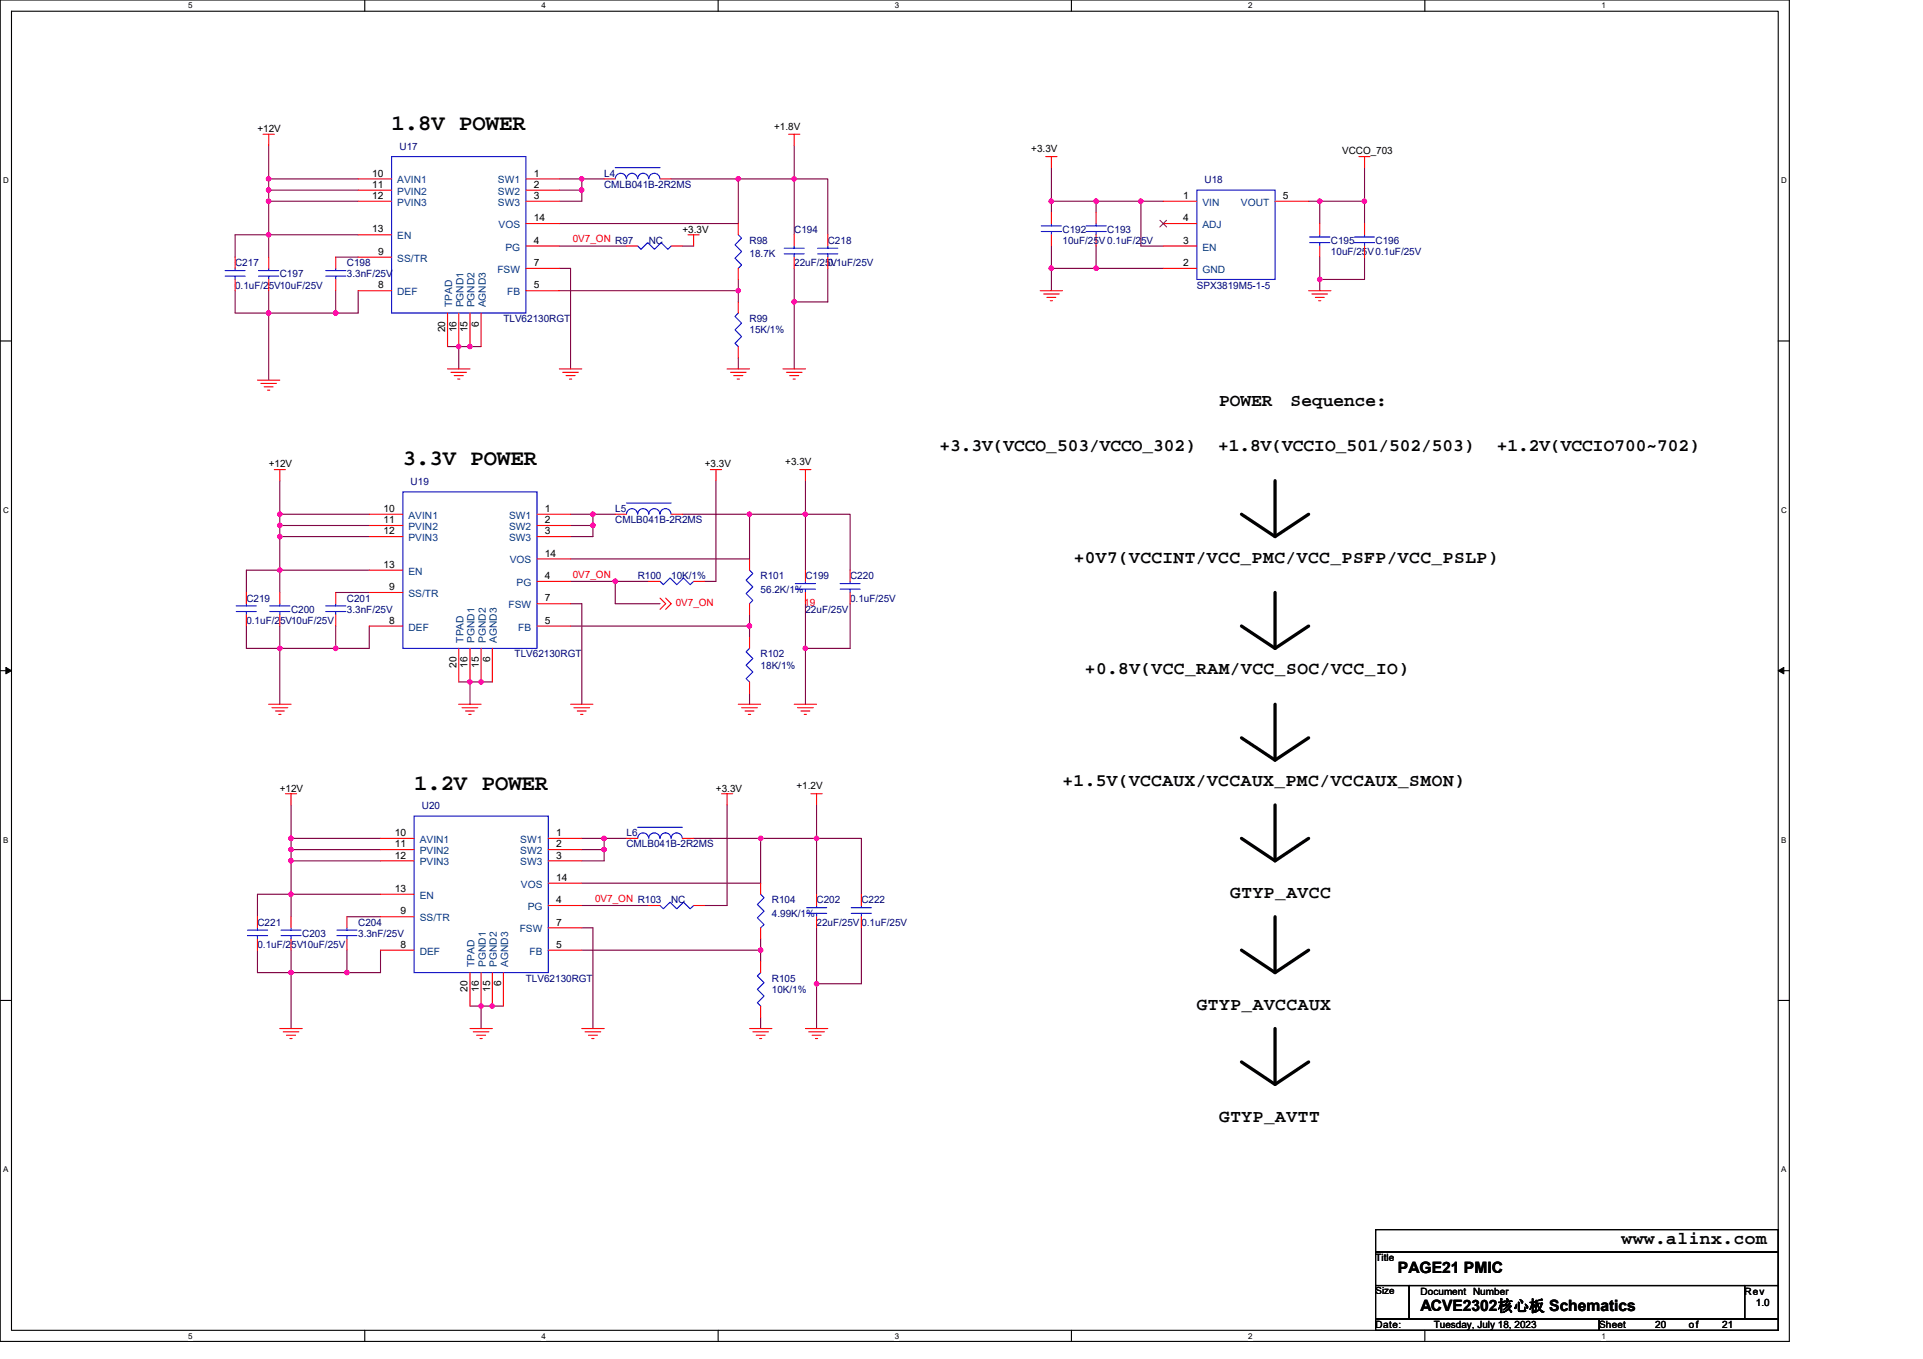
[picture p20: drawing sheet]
<svg xmlns="http://www.w3.org/2000/svg" width="297mm" height="210mm" viewBox="0 0 297 210" stroke-linecap="round" stroke-linejoin="round" font-family="sans-serif">
<defs><g id="words">
<g font-size="3.4">
<text x="60.5" y="20.1">1.8V POWER</text>
<text x="62.2" y="71.9">3.3V POWER</text>
<text x="64" y="122">1.2V POWER</text>
</g>
<g font-size="2.8">
<text x="188.3" y="62.7">POWER</text>
<text x="199.4" y="62.7">Sequence:</text>
<text x="145.1" y="69.7">+3.3V(VCCO_503/VCCO_302)</text>
<text x="188.2" y="69.7">+1.8V(VCCIO_501/502/503)</text>
<text x="231.2" y="69.7">+1.2V(VCCIO700~702)</text>
<text x="165.9" y="86.9">+0V7(VCCINT/VCC_PMC/VCC_PSFP/VCC_PSLP)</text>
<text x="167.6" y="104.2">+0.8V(VCC_RAM/VCC_SOC/VCC_IO)</text>
<text x="164.1" y="121.5">+1.5V(VCCAUX/VCCAUX_PMC/VCCAUX_SMON)</text>
<text x="190" y="138.7">GTYP_AVCC</text>
<text x="184.9" y="156">GTYP_AVCCAUX</text>
<text x="188.3" y="173.3">GTYP_AVTT</text>
<text x="250.5" y="192.3">www.alinx.com</text>
</g>
<g font-size="2.4">
<text x="215.9" y="196.7">PAGE21 PMIC</text>
<text x="219.4" y="202.6">ACVE2302核心板 Schematics</text>
</g>
<g font-size="1.5">
<text x="39.8" y="20.4">+12V</text>
<text x="119.6" y="20.1">+1.8V</text>
<text x="159.3" y="23.5">+3.3V</text>
<text x="207.3" y="23.9">VCCO_703</text>
<text x="57.5" y="27.3">10</text>
<text x="57.5" y="29">11</text>
<text x="82.4" y="27.3">1</text>
<text x="82.4" y="29">2</text>
<text x="57.5" y="30.7">12</text>
<text x="57.5" y="35.9">13</text>
<text x="82.4" y="34.2">14</text>
<text x="82.4" y="30.7">3</text>
<text x="105.4" y="35.9">+3.3V</text>
<text x="182.8" y="30.7">1</text>
<text x="182.8" y="34.2">4</text>
<text x="198.2" y="30.7">5</text>
<text x="58.4" y="39.4">9</text>
<text x="82.4" y="41.1">7</text>
<text x="82.4" y="37.7">4</text>
<text x="182.8" y="37.7">3</text>
<text x="182.8" y="41.1">2</text>
<text x="58.4" y="44.6">8</text>
<text x="82.4" y="44.6">5</text>
<text x="68.8" y="51.4" transform="rotate(-90 68.8 51.4)">20</text>
<text x="70.5" y="51.4" transform="rotate(-90 70.5 51.4)">16</text>
<text x="72.2" y="51.4" transform="rotate(-90 72.2 51.4)">15</text>
<text x="74" y="50.5" transform="rotate(-90 74 50.5)">6</text>
<text x="121.3" y="71.9">+3.3V</text>
<text x="41.5" y="72.2">+12V</text>
<text x="108.9" y="72.2">+3.3V</text>
<text x="59.2" y="79.1">10</text>
<text x="59.2" y="80.8">11</text>
<text x="59.2" y="82.6">12</text>
<text x="84.2" y="79.1">1</text>
<text x="84.2" y="80.8">2</text>
<text x="84.2" y="82.6">3</text>
<text x="59.2" y="87.7">13</text>
<text x="84.2" y="86">14</text>
<text x="84.2" y="89.5">4</text>
<text x="60.1" y="91.2">9</text>
<text x="84.2" y="92.9">7</text>
<text x="60.1" y="96.4">8</text>
<text x="84.2" y="96.4">5</text>
<text x="70.5" y="103.2" transform="rotate(-90 70.5 103.2)">20</text>
<text x="72.2" y="103.2" transform="rotate(-90 72.2 103.2)">16</text>
<text x="74" y="103.2" transform="rotate(-90 74 103.2)">15</text>
<text x="75.7" y="102.3" transform="rotate(-90 75.7 102.3)">6</text>
<text x="43.2" y="122.3">+12V</text>
<text x="110.6" y="122.3">+3.3V</text>
<text x="123" y="122">+1.2V</text>
<text x="61" y="129.2">10</text>
<text x="61" y="130.9">11</text>
<text x="85.9" y="129.2">1</text>
<text x="85.9" y="130.9">2</text>
<text x="61" y="132.7">12</text>
<text x="61" y="137.8">13</text>
<text x="85.9" y="136.1">14</text>
<text x="85.9" y="132.7">3</text>
<text x="61.9" y="141.3">9</text>
<text x="85.9" y="143">7</text>
<text x="85.9" y="139.6">4</text>
<text x="61.9" y="146.5">8</text>
<text x="85.9" y="146.5">5</text>
<text x="72.2" y="153.3" transform="rotate(-90 72.2 153.3)">20</text>
<text x="74" y="153.3" transform="rotate(-90 74 153.3)">16</text>
<text x="75.7" y="153.3" transform="rotate(-90 75.7 153.3)">15</text>
<text x="77.4" y="152.4" transform="rotate(-90 77.4 152.4)">6</text>
<text x="212.5" y="194.9">Title</text>
<text x="212.5" y="200">Size</text>
<text x="219.4" y="200">Document Number</text>
<text x="269.5" y="200">Rev</text>
<text x="271.2" y="201.8">1.0</text>
<text x="212.5" y="205.2">Date:</text>
<text x="221.5" y="205.2">Tuesday, July 18, 2023</text>
<text x="247" y="205.2">Sheet</text>
<text x="255.7" y="205.2">20</text>
<text x="260.9" y="205.2">of</text>
<text x="266" y="205.2">21</text>
</g>
<g font-size="1.5" fill="#000080">
<text x="61.7" y="23.2">U17</text>
<text x="93.3" y="27.3">L4</text>
<text x="93.3" y="29">CMLB041B-2R2MS</text>
<text x="186.1" y="28.3">U18</text>
<text x="122.7" y="35.9">C194</text>
<text x="164.1" y="35.9">C192</text>
<text x="171" y="35.9">C193</text>
<text x="36.3" y="41.1">C217</text>
<text x="53.6" y="41.1">C198</text>
<text x="100.2" y="37.7">NC</text>
<text x="115.8" y="37.7">R98</text>
<text x="115.8" y="39.8">18.7K</text>
<text x="122.7" y="41.1">22uF/25V</text>
<text x="127.9" y="37.7">C218</text>
<text x="127.9" y="41.1">0.1uF/25V</text>
<text x="164.1" y="37.7">10uF/25V 0.1uF/25V</text>
<text x="205.6" y="37.7">C195</text>
<text x="205.6" y="39.4">10uF/25V0.1uF/25V</text>
<text x="212.5" y="37.7">C196</text>
<text x="36.3" y="44.6">0.1uF/25V10uF/25V</text>
<text x="43.2" y="42.9">C197</text>
<text x="53.6" y="42.9">3.3nF/25V</text>
<text x="184.9" y="44.6">SPX3819M5-1-5</text>
<text x="77.8" y="49.8">TLV62130RGT</text>
<text x="115.8" y="49.8">R99</text>
<text x="115.8" y="51.5">15K/1%</text>
<text x="63.4" y="75">U19</text>
<text x="95" y="79.1">L5</text>
<text x="95" y="80.9">CMLB041B-2R2MS</text>
<text x="98.5" y="89.5">R100</text>
<text x="103.7" y="89.5">10K/1%</text>
<text x="117.5" y="89.5">R101</text>
<text x="124.4" y="89.5">C199</text>
<text x="131.3" y="89.5">C220</text>
<text x="38.1" y="92.9">C219</text>
<text x="45" y="94.7">C200</text>
<text x="53.6" y="92.9">C201</text>
<text x="53.6" y="94.7">3.3nF/25V</text>
<text x="117.5" y="91.6">56.2K/1%</text>
<text x="124.4" y="94.7">22uF/25V</text>
<text x="131.3" y="92.9">0.1uF/25V</text>
<text x="38.1" y="96.4">0.1uF/25V10uF/25V</text>
<text x="79.5" y="101.6">TLV62130RGT</text>
<text x="117.5" y="101.6">R102</text>
<text x="117.5" y="103.3">18K/1%</text>
<text x="65.2" y="125.1">U20</text>
<text x="96.8" y="129.2">L6</text>
<text x="96.8" y="130.9">CMLB041B-2R2MS</text>
<text x="39.8" y="143">C221</text>
<text x="55.3" y="143">C204</text>
<text x="103.7" y="139.6">NC</text>
<text x="119.2" y="139.6">R104</text>
<text x="119.2" y="141.6">4.99K/1%</text>
<text x="126.1" y="139.6">C202</text>
<text x="126.1" y="143">22uF/25V 0.1uF/25V</text>
<text x="133.1" y="139.6">C222</text>
<text x="39.8" y="146.5">0.1uF/25V10uF/25V</text>
<text x="46.7" y="144.8">C203</text>
<text x="55.3" y="144.8">3.3nF/25V</text>
<text x="81.2" y="151.7">TLV62130RGT</text>
<text x="119.2" y="151.7">R105</text>
<text x="119.2" y="153.4">10K/1%</text>
</g>
<g font-size="1.5" fill="#004080">
<text x="61.4" y="28.3">AVIN1</text>
<text x="76.9" y="28.3">SW1</text>
<text x="61.4" y="30.1">PVIN2</text>
<text x="61.4" y="31.8">PVIN3</text>
<text x="76.9" y="30.1">SW2</text>
<text x="76.9" y="31.8">SW3</text>
<text x="77" y="35.2">VOS</text>
<text x="185.7" y="31.8">VIN</text>
<text x="185.7" y="35.2">ADJ</text>
<text x="191.7" y="31.8">VOUT</text>
<text x="61.4" y="37">EN</text>
<text x="61.4" y="40.4">SS/TR</text>
<text x="78.1" y="38.7">PG</text>
<text x="185.7" y="38.7">EN</text>
<text x="61.4" y="45.6">DEF</text>
<text x="69.8" y="47.5" transform="rotate(-90 69.8 47.5)">TPAD</text>
<text x="71.6" y="47.5" transform="rotate(-90 71.6 47.5)">PGND1</text>
<text x="73.3" y="47.5" transform="rotate(-90 73.3 47.5)">PGND2</text>
<text x="75" y="47.5" transform="rotate(-90 75 47.5)">AGND3</text>
<text x="76.8" y="42.2">FSW</text>
<text x="78.3" y="45.6">FB</text>
<text x="185.7" y="42.2">GND</text>
<text x="63.1" y="80.2">AVIN1</text>
<text x="63.1" y="81.9">PVIN2</text>
<text x="63.1" y="83.6">PVIN3</text>
<text x="78.6" y="80.2">SW1</text>
<text x="78.6" y="81.9">SW2</text>
<text x="78.6" y="83.6">SW3</text>
<text x="63.1" y="88.8">EN</text>
<text x="78.7" y="87.1">VOS</text>
<text x="63.1" y="92.2">SS/TR</text>
<text x="78.5" y="94">FSW</text>
<text x="79.8" y="90.5">PG</text>
<text x="63.1" y="97.4">DEF</text>
<text x="71.6" y="99.3" transform="rotate(-90 71.6 99.3)">TPAD</text>
<text x="73.3" y="99.3" transform="rotate(-90 73.3 99.3)">PGND1</text>
<text x="75" y="99.3" transform="rotate(-90 75 99.3)">PGND2</text>
<text x="76.8" y="99.3" transform="rotate(-90 76.8 99.3)">AGND3</text>
<text x="80" y="97.4">FB</text>
<text x="64.8" y="130.2">AVIN1</text>
<text x="64.8" y="132">PVIN2</text>
<text x="80.4" y="130.2">SW1</text>
<text x="80.4" y="132">SW2</text>
<text x="64.8" y="133.7">PVIN3</text>
<text x="80.4" y="133.7">SW3</text>
<text x="80.5" y="137.2">VOS</text>
<text x="64.8" y="138.9">EN</text>
<text x="64.8" y="142.3">SS/TR</text>
<text x="81.5" y="140.6">PG</text>
<text x="64.8" y="147.5">DEF</text>
<text x="73.3" y="149.4" transform="rotate(-90 73.3 149.4)">TPAD</text>
<text x="75" y="149.4" transform="rotate(-90 75 149.4)">PGND1</text>
<text x="76.8" y="149.4" transform="rotate(-90 76.8 149.4)">PGND2</text>
<text x="78.5" y="149.4" transform="rotate(-90 78.5 149.4)">AGND3</text>
<text x="80.3" y="144.1">FSW</text>
<text x="81.8" y="147.5">FB</text>
</g>
<g font-size="1.5" fill="#f00">
<text x="88.5" y="37.5">0V7_ON R97</text>
<text x="88.5" y="89.3">0V7_ON</text>
<text x="104.4" y="93.6">0V7_ON</text>
<text x="124.2" y="93.6">19</text>
<text x="91.9" y="139.4">0V7_ON R103</text>
</g>
<g font-size="1.2">
<text x="29.1" y="1.3">5</text>
<text x="83.6" y="1.3">4</text>
<text x="138.2" y="1.3">3</text>
<text x="192.8" y="1.3">2</text>
<text x="247.4" y="1.3">1</text>
<text x=".5" y="28.3">D</text>
<text x="275.1" y="28.3">D</text>
<text x=".5" y="79.2">C</text>
<text x="275.1" y="79.2">C</text>
<text x=".5" y="130.2">B</text>
<text x="275.1" y="130.2">B</text>
<text x=".5" y="181.1">A</text>
<text x="275.1" y="181.1">A</text>
<text x="29.1" y="206.8">5</text>
<text x="83.6" y="206.8">4</text>
<text x="138.2" y="206.8">3</text>
<text x="192.8" y="206.8">2</text>
<text x="247.4" y="206.8">1</text>
</g>
</g></defs>
<path d="M0 0h276.4v207.3h-276.4zM1.8 1.7h272.9v203.8h-272.9z" fill="none" stroke="#000" stroke-width=".17"/>
<g fill="#fff">
<path d="M29.1 .2h.6v1.4h-.6z"/>
<path d="M29.1 205.7h.6v1.4h-.6z"/>
</g>
<path d="M56.3 0v1.7M56.3 205.5v1.8" fill="none" stroke="#000" stroke-width=".17"/>
<g fill="#fff">
<path d="M83.6 .2h.7v1.4h-.7z"/>
<path d="M83.6 205.7h.7v1.4h-.7z"/>
</g>
<path d="M110.9 0v1.7M110.9 205.5v1.8" fill="none" stroke="#000" stroke-width=".17"/>
<g fill="#fff">
<path d="M138.2 .2h.7v1.4h-.7z"/>
<path d="M138.2 205.7h.7v1.4h-.7z"/>
</g>
<path d="M165.5 0v1.7M165.5 205.5v1.8" fill="none" stroke="#000" stroke-width=".17"/>
<g fill="#fff">
<path d="M192.8 .2h.6v1.4h-.6z"/>
<path d="M192.8 205.7h.6v1.4h-.6z"/>
</g>
<path d="M220.1 0v1.7M220.1 205.5v1.8" fill="none" stroke="#000" stroke-width=".17"/>
<g fill="#fff">
<path d="M247.4 .2h.6v1.4h-.6z"/>
<path d="M247.4 205.7h.6v1.4h-.6z"/>
<path d="M.5 27.2h.8v1.4h-.8z"/>
<path d="M275.1 27.2h.9v1.4h-.9z"/>
<path d="M.5 78.1h.8v1.4h-.8z"/>
<path d="M275.1 78.1h.9v1.4h-.9z"/>
</g>
<path d="M0 52.7h1.8M274.7 52.7h1.7" fill="none" stroke="#000" stroke-width=".17"/>
<g fill="#fff">
<path d="M.5 129.1h.8v1.4h-.8z"/>
<path d="M275.1 129.1h.8v1.4h-.8z"/>
</g>
<path d="M0 103.6h1.8M274.7 103.6h1.7" fill="none" stroke="#000" stroke-width=".17"/>
<path d="M.9 103.1l.9 .5-.9 .5zM274.7 103.6l.8-.5v1z" fill="#000" stroke="#000" stroke-width=".15"/>
<g fill="#fff">
<path d="M.5 180h.8v1.4h-.8z"/>
<path d="M275.1 180h.8v1.4h-.8z"/>
</g>
<path d="M0 154.6h1.8M274.7 154.6h1.7M212.5 190h62.2v3.5h-62.2zM212.5 193.5h62.2v5.1h-62.2zM212.5 198.6h5.2v5.2h-5.2zM217.7 198.6h51.8v5.2h-51.8zM269.5 198.6h5.2v5.2h-5.2zM212.5 203.8h34.5v1.7h-34.5zM247 203.8h27.7v1.7h-27.7z" fill="none" stroke="#000" stroke-width=".17"/>
<path d="M191.8 79.5l5.2 3.4 5.1-3.4M197 74.3v8.6M191.8 96.7l5.2 3.5 5.1-3.5M197 91.5v8.7M191.8 114l5.2 3.5 5.1-3.5M197 108.8v8.7M191.8 129.5l5.2 3.5 5.1-3.5M197 124.4v8.6M191.8 146.8l5.2 3.5 5.1-3.5M197 158.9v8.7M197 141.6v8.7M191.8 164.1l5.2 3.5 5.1-3.5" fill="none" stroke="#000" stroke-width=".51"/>
<g fill="none" stroke="#800040" stroke-width=".17">
<path d="M41.5 36.3h-5.2v3.4M41.5 36.3h13.8M41.5 22.5v5.1h13.8M41.5 29.4h13.8M41.5 31.1h13.8M41.5 31.1v5.2M41.5 29.4v1.7M41.5 27.6v1.8M41.5 36.3v3.4M51.9 39.7h3.4M86.4 38h10.4M86.4 29.4h3.5"/>
<path d="M86.4 27.6h3.5M89.9 27.6h3.4M89.9 27.6v1.8M89.9 29.4v1.7h-3.5M103.7 27.6h10.3M105.4 38h1.7M114 27.6h8.7M114 27.6v6.9h-27.6M122.7 27.6h5.2v8.7M122.7 27.6v8.7M122.7 22.5v5.1M162.4 31.1h6.9"/>
<path d="M162.4 31.1v1.7M162.4 38v3.5M162.4 25.9v5.2M169.3 31.1h6.9M169.3 31.1v1.7M169.3 38v3.5M176.2 31.1h3.5M176.2 31.1v6.9h3.5M202.1 31.1h1.8M203.9 31.1h6.9M203.9 31.1v3.4M203.9 39.7v3.5"/>
<path d="M210.8 25.9v5.2M210.8 39.7v3.5h-6.9M210.8 31.1v3.4M36.3 44.9v3.5h5.2M41.5 48.4h10.4M41.5 44.9v3.5M41.5 48.4v10.3M51.9 44.9v3.5M55.3 44.9v3.5h-3.4M69.1 53.6h1.8M70.9 53.6h3.4M70.9 53.6v3.4"/>
<path d="M86.4 44.9h27.6M86.4 41.5h1.7v15.5M114 43.2v1.7M114 44.9v1.8M114 55.3v1.7M122.7 46.7v10.3M122.7 41.5v5.2M127.9 41.5v5.2h-5.2M162.4 41.5h6.9M162.4 41.5v3.4M169.3 41.5h10.4M203.9 43.2v1.7"/>
<path d="M43.2 74.3v5.2h13.8M43.2 79.5v1.7h13.8M88.1 79.5h3.5M91.6 79.5h3.4M91.6 79.5v1.7M105.4 79.5h10.4M110.6 74.3v15.5h-1.7M115.8 79.5v6.9h-27.7M115.8 79.5h8.6M124.4 79.5v8.6M124.4 74.3v5.2M124.4 79.5h6.9v8.6"/>
<path d="M38.1 96.7v3.5h5.1M43.2 82.9h13.8M43.2 81.2v1.7M43.2 82.9v5.2M43.2 88.1v3.4M43.2 88.1h-5.1v3.4M43.2 96.7v3.5M43.2 88.1h13.8M51.9 96.7v3.5M51.9 91.5h5.1M57 96.7v3.5h-5.1M88.1 89.8h6.9"/>
<path d="M88.1 93.3h1.8v15.5M88.1 81.2h3.5M88.1 96.7h27.7M91.6 81.2v1.7h-3.5M95 89.8h5.2M95 89.8v3.5h7M115.8 96.7v1.8M115.8 95v1.7M124.4 93.3v6.9M131.3 93.3v6.9h-6.9M43.2 100.2h8.7M43.2 100.2v8.6"/>
<path d="M70.9 105.4h1.7M72.6 105.4v3.4M72.6 105.4h3.4M115.8 107.1v1.7M124.4 100.2v8.6M45 124.4v5.1h13.8M45 129.5v1.8h13.8M45 133h13.8M45 133v5.2M45 131.3v1.7M45 138.2v3.4M45 138.2h-5.2v3.4"/>
<path d="M45 138.2h13.8M89.9 139.9h10.3M89.9 131.3h3.4M89.9 129.5h3.4M93.3 129.5h3.5M93.3 129.5v1.8M93.3 131.3v1.7h-3.4M107.1 129.5h10.4M112.3 124.4v15.5h-3.4M117.5 129.5v7h-27.6M117.5 129.5h8.6M126.1 129.5h7v8.7"/>
<path d="M126.1 129.5v8.7M126.1 124.4v5.1M39.8 146.8v3.5h5.2M45 150.3h8.6M45 146.8v3.5M45 150.3v8.6M53.6 141.6h5.2M53.6 146.8v3.5M58.8 146.8v3.5h-5.2M72.6 155.4h1.7M74.3 155.4h3.5M74.3 155.4v3.5"/>
<path d="M89.9 146.8h27.6M89.9 143.4h1.7v15.5M117.5 145.1v1.7M117.5 157.2v1.7M117.5 146.8v1.7M126.1 143.4v8.6M126.1 152v6.9M133.1 143.4v8.6h-7"/>
</g>
<g fill="#f0f" stroke="#f0f" stroke-width=".17">
<circle cx="89.8" cy="29.4" r=".34"/>
<circle cx="89.9" cy="27.6" r=".33"/>
<circle cx="41.5" cy="31.1" r=".34"/>
<circle cx="51.9" cy="48.4" r=".34"/>
<circle cx="114" cy="44.9" r=".33"/>
<circle cx="41.5" cy="48.4" r=".34"/>
<circle cx="41.5" cy="27.6" r=".33"/>
<circle cx="70.8" cy="53.5" r=".33"/>
<circle cx="72.6" cy="53.5" r=".33"/>
<circle cx="41.5" cy="29.4" r=".34"/>
<circle cx="114" cy="27.6" r=".33"/>
<circle cx="122.7" cy="27.6" r=".33"/>
<circle cx="95" cy="89.8" r=".34"/>
<circle cx="91.6" cy="81.2" r=".34"/>
<circle cx="91.6" cy="79.4" r=".33"/>
<circle cx="115.8" cy="96.7" r=".33"/>
<circle cx="51.9" cy="100.2" r=".34"/>
<circle cx="43.2" cy="100.2" r=".34"/>
<circle cx="43.2" cy="79.4" r=".33"/>
<circle cx="72.6" cy="105.4" r=".33"/>
<circle cx="74.3" cy="105.4" r=".33"/>
<circle cx="43.2" cy="81.2" r=".34"/>
<circle cx="115.8" cy="79.4" r=".33"/>
<circle cx="43.2" cy="82.9" r=".34"/>
<circle cx="43.2" cy="88.1" r=".33"/>
<circle cx="124.4" cy="79.4" r=".33"/>
<circle cx="93.3" cy="131.3" r=".33"/>
<circle cx="93.3" cy="129.5" r=".34"/>
<circle cx="44.9" cy="133" r=".34"/>
<circle cx="53.6" cy="150.3" r=".34"/>
<circle cx="117.5" cy="146.8" r=".34"/>
<circle cx="44.9" cy="150.3" r=".34"/>
<circle cx="126.1" cy="129.5" r=".34"/>
<circle cx="74.3" cy="155.4" r=".34"/>
<circle cx="76" cy="155.4" r=".34"/>
<circle cx="44.9" cy="131.3" r=".33"/>
<circle cx="44.9" cy="129.5" r=".34"/>
<circle cx="117.5" cy="129.5" r=".34"/>
<circle cx="44.9" cy="138.2" r=".34"/>
<circle cx="162.4" cy="41.4" r=".34"/>
<circle cx="210.8" cy="31.1" r=".34"/>
<circle cx="203.9" cy="31.1" r=".34"/>
<circle cx="169.3" cy="41.4" r=".34"/>
<circle cx="203.9" cy="43.2" r=".34"/>
<circle cx="162.4" cy="31.1" r=".34"/>
<circle cx="176.2" cy="31.1" r=".34"/>
<circle cx="169.3" cy="31.1" r=".34"/>
<circle cx="41.5" cy="36.3" r=".33"/>
<circle cx="122.7" cy="46.6" r=".34"/>
<circle cx="124.4" cy="100.2" r=".34"/>
<circle cx="126.1" cy="152" r=".34"/>
</g>
<g fill="none" stroke="#f00" stroke-width=".17">
<path d="M36.3 39.7v1.8M40.6 20.7h1.8M41.5 20.7v1.8M41.5 39.7v1.8M51.9 39.7v1.8M55.3 27.6h5.2M55.3 29.4h5.2M55.3 31.1h5.2M55.3 36.3h5.2M55.3 39.7h5.2M81.2 27.6h5.2M81.2 29.4h5.2"/>
<path d="M81.2 31.1h5.2M81.2 34.5h5.2M81.2 38h5.2M93.3 27.6h1.7M96.8 38h1.7M102 27.6h1.7M103.7 38h1.7M106.3 36.3h1.7M107.1 36.3v1.7M114 34.5v1.8M121.8 20.7h1.7M122.7 20.7v1.8"/>
<path d="M122.7 36.3v1.7M122.7 39.7v1.8M127.9 36.3v1.7M127.9 39.7v1.8M161.5 24.2h1.8M162.4 32.8v1.7M162.4 36.3v1.7M162.4 24.2v1.7M169.3 32.8v1.7M169.3 36.3v1.7M179.7 31.1h5.2M179.7 34.5h5.2"/>
<path d="M179.7 38h5.2M197 31.1h5.1M203.9 34.5v1.8M203.9 38v1.7M209.9 24.2h1.7M210.8 24.2v1.7M210.8 34.5v1.8M210.8 38v1.7M36.3 43.2v1.7M39.8 58.7h3.4M40.3 59.2h2.4M40.8 59.8h1.4"/>
<path d="M41.5 43.2v1.7M51.9 43.2v1.7M55.3 44.9h5.2M69.1 57h3.5M69.1 48.4v5.2M69.7 57.5h2.4M70.2 58h1.4M70.7 58.6h.3M70.9 48.4v5.2M72.6 48.4v5.2M74.3 48.4v5.2M81.2 41.5h5.2"/>
<path d="M81.2 44.9h5.2M86.4 57h3.5M86.9 57.5h2.4M87.4 58h1.4M88 58.6h.3M112.3 57h3.5M112.8 57.5h2.4M113.3 58h1.4M113.9 58.6h.3M114 53.6v1.7M114 46.7v1.7M114 41.5v1.7"/>
<path d="M120.9 57h3.5M121.5 57.5h2.4M122 58h1.4M122.5 58.6h.3M160.7 44.9h3.4M161.2 45.4h2.4M161.7 46h1.4M162.2 46.5h.4M179.7 41.5h5.2M202.1 44.9h3.5M202.6 45.4h2.5M203.2 46h1.4"/>
<path d="M203.7 46.5h.3M41.3 60.3h.4M42.4 72.6h1.7M43.2 72.6v1.7M57 79.5h5.2M82.9 79.5h5.2M95 79.5h1.8M103.7 79.5h1.7M109.7 72.6h1.8M110.6 72.6v1.7M123.5 72.6h1.8M124.4 72.6v1.7"/>
<path d="M38.1 91.5v1.8M38.1 95v1.7M43.2 91.5v1.8M43.2 95v1.7M51.9 91.5v1.8M51.9 95v1.7M57 81.2h5.2M57 82.9h5.2M57 88.1h5.2M57 91.5h5.2M57 96.7h5.2M82.9 81.2h5.2"/>
<path d="M82.9 82.9h5.2M82.9 86.4h5.2M82.9 89.8h5.2M82.9 93.3h5.2M82.9 96.7h5.2M100.2 89.8h1.8M102 92.4l.8 .9-.8 .8M102.8 92.4l.9 .9-.9 .8M107.1 89.8h1.8M115.8 98.5v1.7M115.8 86.4v1.7M115.8 93.3v1.7"/>
<path d="M124.4 88.1v1.7M124.4 91.5v1.8M131.3 88.1v1.7M131.3 91.5v1.8M41.5 108.8h3.5M42 109.3h2.4M42.5 109.9h1.4M43 110.4h.4M70.9 108.8h3.4M70.9 100.2v5.2M71.4 109.3h2.4M71.9 109.9h1.4"/>
<path d="M72.4 110.4h.4M72.6 100.2v5.2M74.3 100.2v5.2M76 100.2v5.2M88.1 108.8h3.5M88.6 109.3h2.5M89.2 109.9h1.3M89.7 110.4h.3M114 108.8h3.5M114.6 109.3h2.4M115.1 109.9h1.4M115.6 110.4h.3"/>
<path d="M115.8 105.4v1.7M122.7 108.8h3.4M123.2 109.3h2.4M123.7 109.9h1.4M124.2 110.4h.4M44.1 122.6h1.7M45 122.6v1.8M58.8 129.5h5.2M58.8 131.3h5.2M58.8 133h5.2M58.8 138.2h5.2M84.7 129.5h5.2"/>
<path d="M84.7 131.3h5.2M84.7 133h5.2M84.7 136.5h5.2M84.7 139.9h5.2M96.8 129.5h1.7M100.2 139.9h1.8M105.4 129.5h1.7M107.1 139.9h1.8M111.5 122.6h1.7M112.3 122.6v1.8M117.5 136.5v1.7M125.3 122.6h1.7"/>
<path d="M126.1 122.6v1.8M126.1 138.2v1.7M133.1 138.2v1.7M39.8 141.6v1.8M39.8 145.1v1.7M43.2 158.9h3.5M43.7 159.4h2.5M44.3 160h1.4M45 141.6v1.8M45 145.1v1.7M53.6 141.6v1.8M53.6 145.1v1.7"/>
<path d="M58.8 141.6h5.2M58.8 146.8h5.2M72.6 158.9h3.4M72.6 150.3v5.1M73.1 159.4h2.4M73.6 160h1.4M74.3 150.3v5.1M76 150.3v5.1M77.8 150.3v5.1M84.7 143.4h5.2M84.7 146.8h5.2M89.9 158.9h3.4"/>
<path d="M90.4 159.4h2.4M90.9 160h1.4M115.8 158.9h3.4M116.3 159.4h2.4M116.8 160h1.4M117.5 143.4v1.7M117.5 155.4v1.8M117.5 148.5v1.8M124.4 158.9h3.5M124.9 159.4h2.4M125.5 160h1.3M126.1 141.6v1.8"/>
<path d="M133.1 141.6v1.8M44.8 160.5h.3M74.1 160.5h.4M91.4 160.5h.4M117.3 160.5h.4M126 160.5h.3"/>
</g>
<g fill="none" stroke="#00f" stroke-width=".17">
<path d="M60.5 24.2h20.7v24.2h-20.7zM95 25.9h7M95 27.6a.86 .86 0 0 1 .9-.8 .86 .86 0 0 1 .8 .8M96.8 27.6a.86 .86 0 0 1 .8-.8 .86 .86 0 0 1 .9 .8M98.5 27.6a.85 .85 0 0 1 .9-.8 .85 .85 0 0 1 .8 .8 .87 .87 0 0 1 .9-.8 .87 .87 0 0 1 .8 .8M98.5 38l.5 .5 1.1-1 1 1 1-1 1.1 1 .5-.5M114 36.3l.6 .5-1.1 1 1.1 1.1-1.1 1 1.1 1-.6 .6M121.1 39.2h3.1M121.1 38.4h3.1M122.7 38v.4M122.7 39.2v.5M126.3 39.2h3.1"/>
<path d="M126.3 38.4h3.1M127.9 38v.4M127.9 39.2v.5M160.8 35.8h3.2M160.8 34.9h3.2M162.4 34.5v.4M162.4 35.8v.5M167.8 35.8h3.1M167.8 34.9h3.1M169.3 34.5v.4M169.3 35.8v.5M184.9 29.4h12.1v13.8h-12.1z"/>
<path d="M202.3 37.5h3.1M202.3 36.6h3.1M203.9 36.3v.3M203.9 37.5v.5M209.2 37.5h3.1M209.2 36.6h3.1M210.8 36.3v.3M210.8 37.5v.5M34.8 42.7h3.1M34.8 41.8h3.1M36.3 41.5v.3M36.3 42.7v.5"/>
<path d="M39.9 42.7h3.1M39.9 41.8h3.1M41.5 41.5v.3M41.5 42.7v.5M50.3 42.7h3.1M50.3 41.8h3.1M51.9 41.5v.3M51.9 42.7v.5M114 48.4l-.5 .5 1.1 1-1.1 1.1 1.1 1-1.1 1 .5 .6M62.2 76h20.7v24.2h-20.7zM96.8 77.7h6.9M98.5 79.4a.86 .86 0 0 0-.9-.8 .86 .86 0 0 0-.8 .8"/>
<path d="M103.6 79.4a.86 .86 0 0 0-.8-.8 .86 .86 0 0 0-.9 .8 .87 .87 0 0 0-.8-.8 .87 .87 0 0 0-.9 .8 .85 .85 0 0 0-.8-.8 .85 .85 0 0 0-.9 .8M36.5 94.5h3.1M36.5 93.6h3.1M38.1 93.3v.3M38.1 94.5v.5M41.7 94.5h3.1M41.7 93.6h3.1M43.2 93.3v.3M43.2 94.5v.5M50.3 94.5h3.1M50.3 93.6h3.1M51.9 93.3v.3"/>
<path d="M51.9 94.5v.5M102 89.8l.5 .5 1-1 1 1 1.1-1 1 1 .5-.5M115.8 88.1l.5 .5-1.1 1 1.1 1.1-1.1 1 1.1 1.1-.5 .5M122.8 91h3.2M122.8 90.2h3.2M124.4 89.8v.4M124.4 91v.5M129.8 91h3.1M129.8 90.2h3.1M131.3 89.8v.4M131.3 91v.5M115.8 100.2l-.6 .5 1.1 1-1.1 1.1 1.1 1-1.1 1.1 .6 .5"/>
<path d="M64 126.1h20.7v24.2h-20.7zM98.5 127.8h6.9M102 139.9l.5 .5 1-1 1 1 1.1-1 1 1 .5-.5M103.6 129.5a.86 .86 0 0 0-.8-.8 .86 .86 0 0 0-.9 .8 .87 .87 0 0 0-.8-.8 .87 .87 0 0 0-.9 .8 .85 .85 0 0 0-.8-.8 .85 .85 0 0 0-.9 .8M105.4 129.5a.86 .86 0 0 0-.9-.8 .86 .86 0 0 0-.8 .8M117.5 138.2l.5 .5-1 1 1 1.1-1 1 1 1.1-.5 .5M126.1 139.9v.4M133.1 139.9v.4M38.2 144.6h3.1M38.2 143.7h3.1M39.8 143.4v.3M39.8 144.6v.5"/>
<path d="M43.4 144.6h3.1M43.4 143.7h3.1M45 143.4v.3M45 144.6v.5M52 144.6h3.1M52 143.7h3.1M53.6 143.4v.3M53.6 144.6v.5M117.5 150.3l-.5 .5 1 1-1 1.1 1 1-1 1 .5 .5M124.6 141.1h3.1M124.6 140.3h3.1M126.1 141.1v.5"/>
<path d="M131.5 141.1h3.1M131.5 140.3h3.1M133.1 141.1v.5"/>
</g>
<path d="M179.2 34l1 1.1M180.2 34l-1 1.1" fill="none" stroke="#804000" stroke-width=".15"/>
<use href="#words"/>
</svg>
